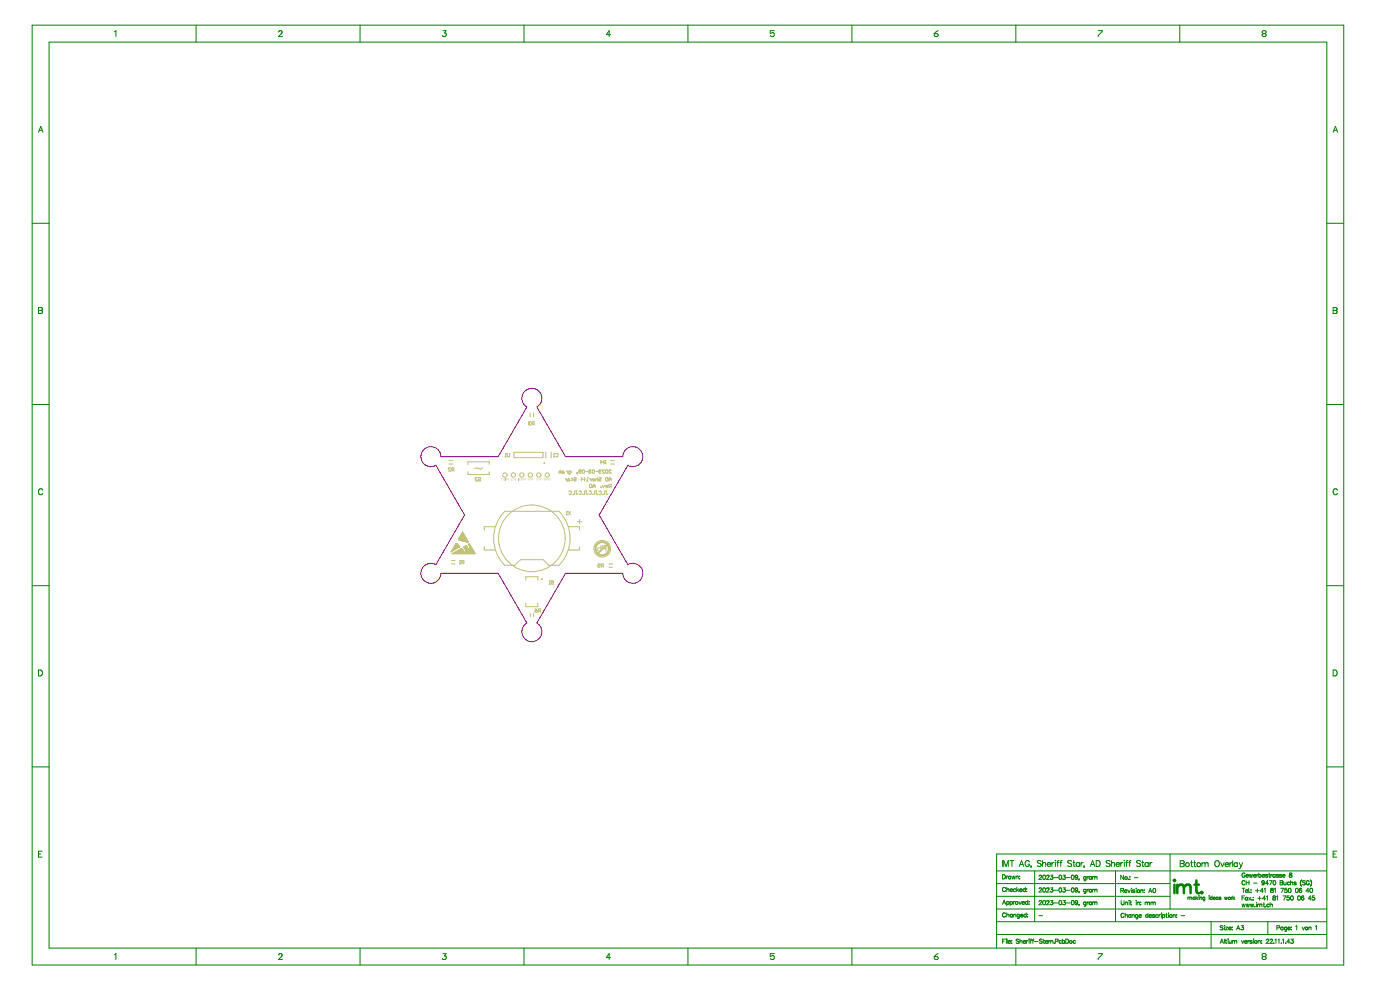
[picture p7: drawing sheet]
<svg xmlns="http://www.w3.org/2000/svg" width="420mm" height="297mm" viewBox="0 0 420 297" stroke-linecap="round" stroke-linejoin="round" font-family="sans-serif">
<g fill="none" stroke="#008000" stroke-width=".3">
<path d="M9.6 7.5h393.3v281.8h-393.3zM14.7 12.6h383.2v271.6h-383.2zM34.3 9.5l.5-.3v1.8M58.8 7.5v5.1M83.6 9.6l.3-.4 .5 .1 .2 .2-.3 .6-.8 .9h1.2M108 7.5v5.1M132.8 9.2h1l-.5 .7a.59 .59 0 0 1 .4 .9 .59 .59 0 0 1-1-.2M157.1 7.5v5.1M183.1 10.4h-1.3l.9-1.2v1.8M206.3 7.5v5.1M232.2 9.2h-1.2v.9l.9-.3 .3 .3v.6l-.3 .3h-.6l-.3-.3M255.5 7.5v5.1"/>
<path d="M280.1 10.1h.9l.3 .6-.3 .3h-.6l-.3-.3zM281.3 9.2l-1.2 .9M304.6 7.5v5.1M329.3 9.2h1.2v.3l-1.2 1.2v.3M353.8 7.5v5.1M378.8 10.1l-.3-.3 .3-.6h.6l.3 .3-.3 .6M378.8 10.1l-.3 .3 .3 .6h.6l.3-.3-.3-.6M378.8 10.1h.6M11.5 39.7l.7-1.8 .7 1.8M11.8 39.1h.8M399.8 39.7l.6-1.8 .7 1.8M400 39.1h.9"/>
<path d="M9.6 66.9h5.1M397.9 66.9h5M11.5 92.2l1.1 .2 .1 .3-.4 .3 .4 .4-.1 .5-1.1 .1zM11.5 93h.8M399.8 92.2l1.1 .2v.3l-.4 .3 .4 .4-.1 .5-1 .1zM399.8 93h.7M9.6 121.2h5.1M397.9 121.2h5M12.8 146.9a.65 .65 0 0 0-.7-.4 .65 .65 0 0 0-.6 .7v.4a.65 .65 0 0 0 .6 .7 .65 .65 0 0 0 .7-.4M401 146.9a.65 .65 0 0 0-.7-.4 .65 .65 0 0 0-.5 .7v.4a.65 .65 0 0 0 .5 .7 .65 .65 0 0 0 .7-.4M9.6 175.6h5.1M397.9 175.6h5"/>
<path d="M11.5 200.8h.6a.95 .95 0 0 1 .7 .9 .95 .95 0 0 1-.7 .9h-.6zM399.8 200.8h.6a.95 .95 0 0 1 .6 .9 .95 .95 0 0 1-.6 .9h-.6zM9.6 229.9h5.1M397.9 229.9h5M11.5 256h.7M12.6 255.1h-1.1v1.8h1.1M300.6 257.9v1.8M301 259.7v-1.8l.7 1.8 .6-1.8v1.8M302.9 257.9h1.1M303.4 257.9v1.8M305.6 259.7l.7-1.8 .7 1.8M305.9 259.1h.8"/>
<path d="M308.7 258.4a.65 .65 0 0 0-.8-.5 .65 .65 0 0 0-.5 .7v.4a.64 .64 0 0 0 .6 .7 .64 .64 0 0 0 .7-.7h-.4M309.2 259.5v.2zM309.3 259.6l-.2 .5M312.2 258.2l-.4-.3-.8 .3 .2 .4 1 .6v.3l-.4 .2-.8-.2M312.6 257.9v1.8M312.6 258.9l.4-.4 .5 .1v1.1M314 259l.1 .5 .3 .2 .6-.2M314.3 258.6h.6l.1 .4h-1zM315.4 258.5v1.2M316.1 258.5l-.4 .1-.3 .4M316.4 257.9h.2zM316.5 258.5v1.2"/>
<path d="M316.9 258.5h.6M317.6 257.9l-.4 .4v1.4M317.8 258.5h.6M318.5 257.9l-.4 .4v1.4M321.3 258.2l-.4-.3-.7 .3 .1 .4 1 .6v.3l-.4 .2-.7-.2M321.7 258.5h.6M322 257.9v1.5l.4 .3M323.7 258.8a.57 .57 0 0 0-.9-.1 .57 .57 0 0 0 0 .8 .57 .57 0 0 0 .9 0M323.7 258.5v1.2M324.2 258.5v1.2M324.8 258.5l-.4 .1-.2 .4M325.1 259.5v.2z"/>
<path d="M325.2 259.6l-.2 .5M326.9 259.7l.7-1.8 .7 1.8M327.2 259.1h.8M328.7 257.9h.6a.95 .95 0 0 1 .6 .9 .95 .95 0 0 1-.6 .9h-.6zM332.9 258.2l-.5-.3-.7 .3 .2 .4 1 .6v.3l-.5 .2-.7-.2M333.3 258.9l.4-.4 .4 .1 .1 1.1M333.3 257.9v1.8M334.7 259v.5l.4 .2 .6-.2M334.9 258.6h.6l.2 .4h-1zM336.1 258.5v1.2M336.7 258.5l-.4 .1-.2 .4M337.1 257.9v.1z"/>
<path d="M337.1 258.5v1.2M337.5 258.5h.6M338.2 257.9l-.4 .4v1.4M338.5 258.5h.6M339.2 257.9l-.5 .4v1.4M342 258.2l-.4-.3-.8 .3 .2 .4 1 .6v.3l-.4 .2-.8-.2M342.4 258.5h.6M342.6 257.9v1.5l.5 .3M344.3 258.8a.57 .57 0 0 0-.8-.1 .57 .57 0 0 0 0 .8 .57 .57 0 0 0 .8 0M344.3 258.5v1.2M344.8 258.5v1.2M345.5 258.5l-.4 .1-.3 .4"/>
<path d="M350.9 256v16.5M353.9 258l1.1 .1v.6l-.3 .1 .4 .4-.2 .5-1 .1zM353.9 258.8h.8M357 258.6h.6M357.3 258v1.4l.4 .4M358 258.6h.6M358.2 258v1.4l.4 .4M360.4 258.9l.4-.3 .5 .1v.2M360.4 258.6v1.2M361.3 258.9l.5-.3 .4 .1 .1 1.1M361.3 258.9v.9M364.6 258.1a.84 .84 0 0 1 1.1 .8 .84 .84 0 0 1-1.1 .8l-.3-.6z"/>
<path d="M366.1 258.6l.5 1.2 .5-1.2M367.4 259.1l.1 .4 .3 .3 .6-.3M367.6 258.7h.6l.2 .4h-1zM368.8 258.6v1.2M369.5 258.6l-.5 .1-.2 .4M369.6 258v1.8M371 258.8a.57 .57 0 0 0-.8 0 .57 .57 0 0 0 0 .8 .57 .57 0 0 0 .8-.1M371 258.6v1.2M371.6 258.6l.5 1.2M372.1 259.8l-.6 .6M372.6 258.6l-.5 1.2M397.8 256h-99v28.1"/>
<path d="M399.8 256h.6M400.9 255.1h-1.1v1.8h1.1M298.8 276.3h99M298.8 264.9h52.1M298.8 268.7h52.1M298.8 272.5h99.1M298.8 261h99M300.6 262.2h.4a.68 .68 0 0 1 .5 .6 .68 .68 0 0 1-.5 .7h-.4zM300.6 271.1l.5-1.3 .5 1.3M300.8 270.6h.6M301.5 266.3a.47 .47 0 0 0-.5-.3 .47 .47 0 0 0-.4 .5v.3a.47 .47 0 0 0 .4 .5 .47 .47 0 0 0 .5-.3M301.5 273.9a.47 .47 0 0 0-.5-.3 .47 .47 0 0 0-.4 .5v.3a.47 .47 0 0 0 .4 .5 .47 .47 0 0 0 .5-.3"/>
<path d="M301.7 262.6v.9M301.9 266v1.3M301.9 270.2v1.3M301.9 273.6v1.3M301.9 270.4a.4 .4 0 0 1 .6-.1 .4 .4 0 0 1 0 .6 .4 .4 0 0 1-.6 0M301.9 266.7l.6-.2v.8M301.9 274.3l.6-.2v.8M302.2 262.6l-.5 .4M302.9 270.4a.4 .4 0 0 1 .6-.1 .4 .4 0 0 1 0 .6 .4 .4 0 0 1-.6 0M302.9 266.8l.3 .5 .4-.2M302.9 270.2v1.3M303.1 266.5h.4l.1 .3h-.7z"/>
<path d="M303.1 262.8a.4 .4 0 0 0-.6-.1 .4 .4 0 0 0 0 .6 .4 .4 0 0 0 .6 0M303.1 262.6v.9M303.4 262.6l.3 .9 .2-.9 .2 .9 .3-.9M303.6 274.2a.4 .4 0 0 0-.6 0 .4 .4 0 0 0 0 .6 .4 .4 0 0 0 .6-.1M303.6 274v.9M303.9 270.2v.9M303.9 274.3l.6-.2 .1 .8M303.9 274v.9M304.4 270.2l-.5 .4M304.6 266.6a.4 .4 0 0 0-.6-.1 .4 .4 0 0 0 0 .6 .4 .4 0 0 0 .6 0M304.7 262.9l.6-.2v.8M304.7 262.6v.9"/>
<path d="M304.9 266v1.3M305.1 266.8l.4 .5M305.5 266.4l-.6 .6M305.5 270.2l.4 .9 .4-.9M305.7 274l-.1 1.2h-.5M305.7 274.2a.4 .4 0 0 0-.6 0 .4 .4 0 0 0 0 .6 .4 .4 0 0 0 .6-.1M305.7 263.3h.1M305.7 262.6h.1M305.7 266.8l.3 .5 .5-.2M305.9 266.5h.4l.2 .3h-.8zM306 274.4l.3 .5 .4-.2M306.2 274.1h.4l.1 .3h-.7z"/>
<path d="M306.5 270.6l.3 .5 .4-.2M306.5 270.4l.4-.2 .3 .4h-.7zM307.5 266v1.3M307.5 266.6a.4 .4 0 0 0-.6-.1 .4 .4 0 0 0 0 .6 .4 .4 0 0 0 .6 0M307.7 274.2a.4 .4 0 0 0-.6 0 .4 .4 0 0 0 0 .6 .4 .4 0 0 0 .6-.1M307.7 273.6v1.3M307.9 266.5h.1M307.9 267.1h.1M307.9 267.1v.1M308.2 274.8h.1M308.1 274h.1M308.2 270.4a.4 .4 0 0 0-.6-.1 .4 .4 0 0 0 0 .6 .4 .4 0 0 0 .6 0"/>
<path d="M308.2 269.8v1.3M308.5 270.3h.1M308.6 270.2l-.1 .1M308.6 270.9h.1M310.3 261v15.3M311.5 274.5h1.1M311.6 266.4l.2-.3 .5 .3-.8 1h.9M311.6 262.6l.2-.3 .5 .3-.8 1h.9M312.2 270h.1M312.2 270l-.4-.1-.2 .3M312.3 270v.4l-.8 .8h.9M312.9 262.4a.58 .58 0 0 1 .6 .5 .58 .58 0 0 1-.6 .6l-.2-.5z"/>
<path d="M312.9 270a.58 .58 0 0 1 .6 .6 .58 .58 0 0 1-.6 .5l-.2-.4zM312.9 266.2a.58 .58 0 0 1 .6 .6 .58 .58 0 0 1-.6 .5l-.2-.5zM313.9 262.6l.2-.3 .5 .3-.8 1h.8M313.9 266.4l.2-.3 .5 .3-.8 1h.8M313.9 270v.2M314 270l.3-.1 .3 .4-.8 .9h.8M314 270h-.1M315 262.3h.7l-.3 .5a.42 .42 0 0 1 .3 .7 .42 .42 0 0 1-.8-.2M315 266.1h.7l-.3 .5a.42 .42 0 0 1 .3 .7 .42 .42 0 0 1-.8-.2M315 269.9h.7l-.3 .5a.42 .42 0 0 1 .3 .7 .42 .42 0 0 1-.8-.1M316.1 266.8h1M316.1 263h1"/>
<path d="M316.1 270.7h1M317.7 262.4a.58 .58 0 0 1 .7 .5 .58 .58 0 0 1-.7 .6l-.2-.5zM317.7 266.2a.58 .58 0 0 1 .7 .6 .58 .58 0 0 1-.7 .5l-.2-.5zM317.7 270a.58 .58 0 0 1 .7 .6 .58 .58 0 0 1-.7 .5l-.2-.4zM318.8 266.1h.6l-.3 .5a.42 .42 0 0 1 .3 .7 .42 .42 0 0 1-.8-.2M318.8 262.3h.6l-.3 .5a.42 .42 0 0 1 .3 .7 .42 .42 0 0 1-.8-.2M318.8 269.9h.6l-.3 .5a.42 .42 0 0 1 .3 .7 .42 .42 0 0 1-.8-.1M319.8 266.8h1.1M319.8 263h1.1M319.8 270.7h1.1M321.4 270a.58 .58 0 0 1 .7 .6 .58 .58 0 0 1-.7 .5l-.2-.4zM321.4 262.4a.58 .58 0 0 1 .7 .5 .58 .58 0 0 1-.7 .6l-.2-.5z"/>
<path d="M321.4 266.2a.58 .58 0 0 1 .7 .6 .58 .58 0 0 1-.7 .5l-.2-.5zM322.4 270.4l.3 .3 .5-.3M322.4 270.3v.1M322.4 270.3l.4-.4 .4 .5M323.2 270.4l-.2 .7-.6-.1M323.2 262.7l-.2 .8-.6-.1M323.2 266.5l-.2 .8-.6-.1M323.6 263.5h.1M323.6 267.3h.1M323.6 271.1h.1M323.6 271.1l-.1 .3M323.6 263.5l-.1 .3"/>
<path d="M323.6 267.3l-.1 .3M325.6 266.7a.4 .4 0 0 0-.6 0 .4 .4 0 0 0 0 .6 .4 .4 0 0 0 .6-.1M325.6 266.5v1.2l-.5 .1M325.6 262.9a.4 .4 0 0 0-.6 0 .4 .4 0 0 0 0 .6 .4 .4 0 0 0 .6-.1M325.6 270.5a.4 .4 0 0 0-.6 0 .4 .4 0 0 0 0 .6 .4 .4 0 0 0 .6-.1M325.6 262.7v1.2h-.5M325.6 270.4v1.1l-.5 .1M326 262.7v.9M326 266.5v.9M326 270.4v.8M326.4 270.4l-.4 .3M326.4 262.7l-.4 .4"/>
<path d="M326.4 266.5l-.4 .4M327.3 266.7a.4 .4 0 0 0-.6 0 .4 .4 0 0 0 0 .6 .4 .4 0 0 0 .6-.1M327.3 262.9a.4 .4 0 0 0-.6 0 .4 .4 0 0 0 0 .6 .4 .4 0 0 0 .6-.1M327.3 270.5a.4 .4 0 0 0-.6 0 .4 .4 0 0 0 0 .6 .4 .4 0 0 0 .6-.1M327.3 262.7v.9M327.3 266.5v.9M327.3 270.4v.8M327.6 266.8l.3-.3 .4 .3M327.6 263l.3-.3 .4 .3M327.6 270.6l.3-.2 .4 .2M327.6 262.7v.9M327.6 266.5v.9"/>
<path d="M327.6 270.4v.8M328.3 263l.6-.2v.8M328.3 266.8l.6-.2v.8M328.3 263v.6M328.3 266.8v.6M328.3 270.6v.6M328.3 270.6l.6-.2v.8M334.5 261v15.3M336.1 266.9l.7-.1 .1-.4-.8-.1v1.3M336.2 270v.9l.4 .3 .4-.1v-1.1M336.5 266.9l.4 .7M336.9 262.4v1.2l-.8-1.2v1.2"/>
<path d="M337 274a.47 .47 0 0 0-.5-.3 .47 .47 0 0 0-.4 .5v.3a.47 .47 0 0 0 .4 .5 .47 .47 0 0 0 .5-.3M337.2 267.1l.3 .5 .4-.2M337.4 266.8h.4l.1 .3h-.7zM337.4 270.4v.8M337.4 270.6l.6-.1 .1 .7M337.4 274.4l.6-.2 .1 .8M337.4 273.7v1.3M338.2 266.7l.4 .9 .3-.9M338.3 263.6h.1M338.6 269.9h.1M338.6 270.4v.8M338.8 263.5h.1"/>
<path d="M338.8 262.8h.1M338.9 270.4h.4M339 270v1l.3 .2M339.1 274.3a.4 .4 0 0 0-.6 0 .4 .4 0 0 0 0 .6 .4 .4 0 0 0 .6-.1M339.1 274.2v.8M339.3 266.3h.1M339.3 266.7v.9M339.5 274.4l.6-.2v.8M339.5 274.2v.8M340.1 263.1h1.1M340.3 266.9l-.6-.1v.2l.6 .4-.3 .2-.4-.2M340.7 269.9h.1"/>
<path d="M340.7 270.4v.8M340.6 266.3h.1M340.7 266.7v.9M341 270.6l.6-.1 .1 .7M341 270.4v.8M341.2 274.3a.4 .4 0 0 0-.6 0 .4 .4 0 0 0 0 .6 .4 .4 0 0 0 .6-.1M341.2 274.2l-.1 1.1-.5 .1M341.5 274.5l.3 .5 .4-.2M341.7 274.2h.4l.1 .3h-.7zM342 271.1l.1 .1M342 271.1h.1M342.1 270.5h.1"/>
<path d="M342.1 267l.6-.2v.8M342.1 266.7v.9M342.1 270.5h-.1M343.1 267.4h.1M343.1 266.7h.1M343.4 270.6l.3-.2 .3 .2M343.4 270.4v.8M344 270.6l.6-.1 .1 .7M344 270.6v.6M344.2 274.3a.4 .4 0 0 0-.6 0 .4 .4 0 0 0 0 .6 .4 .4 0 0 0 .6-.1M344.2 273.7v1.3M344.4 267.6l.5-1.3 .5 1.3"/>
<path d="M344.6 274.5l.3 .5 .4-.2M344.6 267.1h.6M344.8 274.2h.4l.1 .3h-.7zM345.1 270.6l.3-.2 .4 .2M345.1 270.4v.8M345.8 270.6l.6-.1v.7M345.8 270.6v.6M345.9 266.3a.58 .58 0 0 1 .7 .6 .58 .58 0 0 1-.7 .6l-.2-.5zM346.2 274.3l-.2-.1-.4 .1 .6 .3v.3l-.6-.1M347.2 274.3a.4 .4 0 0 0-.6 0 .4 .4 0 0 0 0 .6 .4 .4 0 0 0 .6-.1M347.5 274.2v.8M348 274.2l-.5 .3"/>
<path d="M348.3 273.7h.1M348.3 274.2v.8M348.6 274.3a.4 .4 0 0 1 .6 0 .4 .4 0 0 1 0 .6 .4 .4 0 0 1-.6-.1M348.6 274.2v1.2M349.6 274.2h.4M349.7 273.7v1.1l.3 .2M350.4 273.7h.1M350.4 274.2v.8M351.8 274.4l.6-.2v.8M351.8 274.2v.8M352.8 274.9v.1M352.8 274.2h.1"/>
<path d="M352.8 275h.1M354.1 274.5h1.1M356.2 268.9v.7M356.2 269.1l.3-.2 .3 .2M356.8 269.1l.5-.1 .1 .6M356.8 269.1v.5M358.3 269.1a.35 .35 0 0 0-.5-.1 .35 .35 0 0 0 0 .5 .35 .35 0 0 0 .5 0M358.3 268.9v.7M358.6 268.5v1.1M358.8 269.2l.4 .4M359.1 268.9l-.5 .5M359.5 268.5h.1"/>
<path d="M359.5 268.9v.7M359.8 269.1l.5-.1 .1 .6M359.8 268.9v.7M361.3 269.1a.35 .35 0 0 0-.6-.1 .35 .35 0 0 0 0 .5 .35 .35 0 0 0 .6 0M361.3 268.9l-.1 1-.4 .1M362.6 268.5h.1M362.6 268.9v.7M363.2 276.3v7.9M363.5 269.1a.35 .35 0 0 0-.6-.1 .35 .35 0 0 0 0 .5 .35 .35 0 0 0 .6 0M363.5 268.5v1.1M363.7 269.2l.3 .4 .4-.1M363.9 269h.4l.1 .2h-.7z"/>
<path d="M365.2 269.1a.35 .35 0 0 0-.5-.1 .35 .35 0 0 0 0 .5 .35 .35 0 0 0 .5 0M365.2 268.9v.7M366.1 269.1l-.5-.1 .5 .5-.2 .1-.4-.1M366.7 277.6l-.3-.1-.5 .1 .1 .3 .7 .3v.3l-.3 .2-.5-.2M367.2 268.9l.2 .7 .2-.7 .2 .7 .2-.7M367.1 277.5h.1M367.2 277.9v.8M367.5 277.9h.6l-.6 .8h.6M368.4 278.2l.3 .5 .4-.2M369 277.9h-.4l-.2 .3M369 277.9l.1 .1M369.1 278v.2h-.7"/>
<path d="M369.2 268.9v.7M369.5 277.9h.1M369.5 278.6h.1M369.5 277.9v.1M369.6 268.9l-.4 .3M369.7 268.5v1.1M369.9 269.2l.4 .4M370.3 268.9l-.6 .5M370.8 278.7l.5-1.2 .5 1.2M371 278.3h.6M372.2 277.5h.7l-.4 .4a.42 .42 0 0 1 .3 .7 .42 .42 0 0 1-.7-.1M372.4 266.2h.9"/>
<path d="M372.4 269.1h.5M372.4 271l.3 .8 .2-.8 .3 .8 .2-.8M372.8 266.2v1.3M373.2 268.5h-.8v1.3M373.3 262a.47 .47 0 0 0-.5-.3 .47 .47 0 0 0-.4 .5v.3a.45 .45 0 0 0 .5 .5 .45 .45 0 0 0 .4-.5h-.3M373.3 264.3a.47 .47 0 0 0-.5-.3 .47 .47 0 0 0-.4 .4v.4a.47 .47 0 0 0 .4 .4 .47 .47 0 0 0 .5-.3M373.4 267l.3 .5 .4-.2M373.6 266.7h.4l.1 .3h-.7zM373.6 262.5l.3 .4 .4-.1M373.7 262.3l.4-.2 .2 .4h-.7zM373.7 264v1.2M373.7 264.6h.8"/>
<path d="M373.7 271l.2 .8 .3-.8 .2 .8 .3-.8M374.1 269.1a.4 .4 0 0 0-.6 0 .4 .4 0 0 0 0 .6 .4 .4 0 0 0 .6-.1M374.1 269v.8M374.4 269l.7 .8M374.4 266.2v1.3M374.5 264v1.2M374.6 262.1l.3 .8 .2-.8 .2 .8 .3-.8M374.7 267.5h.1M375 271l.2 .8 .2-.8 .3 .8 .2-.8M375.1 266.7h.1M375.1 269l-.7 .8M375.1 267.5h.1"/>
<path d="M375.4 269.7h.1M375.8 269h.1M375.8 269.7h.1M375.9 262.5l.3 .4 .4-.1M375.9 264.7h1.1M376.1 262.2h.4l.1 .3h-.7zM376.3 271.8h.1M376.5 267h1.1M376.8 270.5h.1M376.8 271v.8M376.9 262.1v.8M377 266.4v1.1"/>
<path d="M377.1 271v.8M377.1 271.2l.3-.2 .3 .2M377.1 269.3h1.1M377.4 262.1l-.5 .4M377.5 262.3a.4 .4 0 0 1 .6-.1 .4 .4 0 0 1 0 .6 .4 .4 0 0 1-.6 0M377.5 261.7v1.2M377.7 268.7v1.1M377.7 271.2l.6-.2 .1 .8M377.7 271.2v.6M378.5 262.5l.3 .4 .4-.1M378.7 262.2h.4l.1 .3h-.7zM378.8 271h.4"/>
<path d="M378.8 267.1h-.9l.6-.9v1.3M379 270.6v1l.3 .2M379.1 266.5l.3-.3v1.3M379.1 264.4l-.2 .8-.5-.1M379.5 269.4h-.9l.6-.9v1.3M379.5 271.8h.1M379.7 268.8l.3-.3v1.3M380.1 262.3l-.6-.1v.2l.6 .4-.2 .1-.4-.1M380.2 276.3v3.8M380.4 264.8h-.9l.6-.8v1.2M380.4 262.1h.4M380.6 261.7v1l.3 .2"/>
<path d="M380.6 271.2a.4 .4 0 0 0-.6-.1 .4 .4 0 0 0 0 .6 .4 .4 0 0 0 .6 0M380.6 264h.8l-.6 1.2M380.9 271.2l.6-.2v.8M380.9 270.6v1.2M381.1 262.1v.8M381.1 266.3v.4l.7 .4a.42 .42 0 0 1-.4 .4 .42 .42 0 0 1-.4-.4l.8-.5-.1-.3zM381.5 262.1l-.4 .4M381.8 268.6v.4l.7 .4a.42 .42 0 0 1-.4 .4 .42 .42 0 0 1-.4-.4l.7-.6v-.2zM381.9 264a.58 .58 0 0 1 .7 .6 .58 .58 0 0 1-.7 .6l-.2-.5zM382.1 266.5l.3-.3v1.3M382.4 262.3a.4 .4 0 0 0-.6-.1 .4 .4 0 0 0 0 .6 .4 .4 0 0 0 .6 0M382.4 262.1v.8"/>
<path d="M382.8 268.8l.3-.3v1.3M382.9 278.1h.7l.1-.5-.8-.1v1.2M383.4 262.3l-.6-.1v.2l.6 .4-.3 .1-.4-.1M383.9 264l.7 .1 .1 .2-.3 .3 .3 .2-.1 .4h-.7zM383.9 264.6h.5M384.1 266.2h.8l-.6 1.3M384.3 262.3l-.2-.2-.4 .2 .6 .3v.3l-.6-.1M384.6 262.5l.3 .4 .4-.1M384.7 268.5h.9l-.6 1.3M384.7 277.9v.8M384.7 278.1a.4 .4 0 0 0-.6-.1 .4 .4 0 0 0 0 .6 .4 .4 0 0 0 .6-.1M384.8 262.2h.4l.1 .3h-.7z"/>
<path d="M385 264.4v.8l.6-.2M385.6 264.4v.8M385.8 278.1a.4 .4 0 0 0-.6-.1 .4 .4 0 0 0 0 .6 .4 .4 0 0 0 .6-.1M385.8 277.9l-.1 1.1-.4 .1M385.9 266.2h-.6l-.1 .6a.45 .45 0 0 1 .7 0 .45 .45 0 0 1-.1 .7 .45 .45 0 0 1-.6-.2M386.1 278.2l.3 .5 .5-.2M386.3 277.9h.4l.2 .3h-.8zM386.5 266.3a.58 .58 0 0 1 .7 .6 .58 .58 0 0 1-.7 .6l-.2-.5zM386.6 268.5h-.6l-.1 .6a.45 .45 0 0 1 .7 0 .45 .45 0 0 1-.1 .6 .45 .45 0 0 1-.7-.1M386.7 261.7v.4l.7 .4a.42 .42 0 0 1-.4 .5 .42 .42 0 0 1-.4-.5l.8-.5-.1-.3zM386.7 264.6a.4 .4 0 0 0-.6-.1 .4 .4 0 0 0 0 .6 .4 .4 0 0 0 .6 0M387 264.6l.6-.2v.8"/>
<path d="M387 264v1.2M387.2 268.6a.58 .58 0 0 1 .6 .6 .58 .58 0 0 1-.6 .5l-.2-.4zM387.2 277.9h.1M387.2 278.6h.1M388.5 277.7l.3-.2v1.2M388.6 266.3a.58 .58 0 0 1 .7 .6 .58 .58 0 0 1-.7 .6l-.2-.5zM388.6 264.6l-.2-.2-.4 .2 .6 .3v.3l-.6-.1M389.3 268.6a.58 .58 0 0 1 .7 .6 .58 .58 0 0 1-.7 .5l-.2-.4zM390.1 265.4l.1 .1M390.2 263.8l-.2 .8 .1 .7M390.2 263.8l-.3 .8 .3 .9M390.2 265.5l.1 .2"/>
<path d="M390.3 266.4l-.5-.1-.2 .8M390.3 263.7l-.1 .1M390.5 277.9l.3 .8 .4-.8M391 268.7l-.6-.1-.2 .8M391.4 264.1l-.3-.1-.5 .1 .1 .3 .7 .5-.3 .3-.5-.1M392.5 278.1l.6-.2v.8M392.5 277.9v.8M392.5 267.1h-.9l.6-.9v1.3M392.6 264.3a.47 .47 0 0 0-.5-.3 .47 .47 0 0 0-.4 .4v.4a.45 .45 0 0 0 .4 .4 .45 .45 0 0 0 .5-.4h-.3M392.9 263.7l.1 .1M392.9 266.3a.58 .58 0 0 1 .7 .6 .58 .58 0 0 1-.7 .6l-.1-.5zM393 263.8l.1 .2"/>
<path d="M393 263.8l.3 .5M393 265.5l-.1 .2M393.1 264.1l.2 .7-.3 .7M393.2 269.4h-.9l.6-.9v1.3M393.3 264.6l-.3 .9M394.1 268.5h-.6v.6a.45 .45 0 0 1 .7 0 .45 .45 0 0 1-.1 .6 .45 .45 0 0 1-.7-.1M394.5 277.7l.3-.2v1.2M34.3 286.2l.5-.4v1.8M58.8 284.2v5.1M83.6 286.3l.3-.5 .5 .1 .2 .3-.3 .6-.8 .8h1.2M108 284.2v5.1M132.8 285.8h1l-.5 .7a.59 .59 0 0 1 .4 1 .59 .59 0 0 1-1-.2"/>
<path d="M157.1 284.2v5.1M183.1 287h-1.3l.9-1.2v1.8M206.3 284.2v5.1M232.2 285.8h-1.2v.9l.6-.3 .6 .3v.6l-.3 .3h-.6l-.3-.3M255.5 284.2v5.1M280.1 286.7h.9l.3 .6-.3 .3h-.6l-.3-.3zM281.3 285.8l-1.2 .9M298.9 280.1h98.9M300.6 282.1h.5M301.4 281.5h-.8v1.3M301.8 281.4h.1M301.8 281.9v.9"/>
<path d="M302 281.5v1.3M302.3 282.3l.3 .5 .4-.2M302.5 282h.4l.1 .3h-.7zM303.4 281.9h.1M303.4 281.9v.1M303.4 282.6h.1M304.6 284.2v5.1M305.5 281.7l-.3-.2-.5 .2 .1 .3 .7 .3v.3l-.3 .2-.5-.2M305.8 282.2l.6-.2 .1 .8M305.8 281.5v1.3M306.8 282.3l.3 .5 .4-.2M306.9 282.1l.4-.2 .2 .4h-.7z"/>
<path d="M307.8 281.9v.9M308.3 281.9l-.5 .4M308.6 281.4h.1M308.6 281.9v.9M308.9 281.9h.4M309.4 281.5l-.3 .2v1.1M309.5 281.9h.5M310 281.5l-.3 .2v1.1M310.2 282.2h1.1M312.5 281.7l-.3-.2-.5 .2 .1 .3 .7 .4-.3 .4-.5-.2M312.8 281.9h.4M313 281.5v1l.3 .3"/>
<path d="M313.5 282.3l.3 .5 .4-.2M313.6 282h.5l.1 .3h-.7zM314.5 281.9v.9M314.9 281.9l-.4 .4M315.1 282.2l.6-.2v.8M315.1 281.9v.9M316.1 282.6h.1M316.5 282.2l.7-.1v-.5l-.7-.1v1.3M318.3 282.1a.4 .4 0 0 0-.6-.1 .4 .4 0 0 0 0 .6 .4 .4 0 0 0 .6 0M318.6 282.1a.4 .4 0 0 1 .6-.1 .4 .4 0 0 1 0 .6 .4 .4 0 0 1-.6 0M318.6 281.5v1.3M319.6 281.5h.4a.68 .68 0 0 1 .4 .6 .68 .68 0 0 1-.4 .7h-.4z"/>
<path d="M322.5 282.1a.4 .4 0 0 0-.6-.1 .4 .4 0 0 0 0 .6 .4 .4 0 0 0 .6 0M329.3 285.8h1.2v.3l-1.2 1.2v.3M353.8 284.2v5.1M365.9 282.8l.5-1.3 .5 1.3M366.1 282.3h.6M367.2 281.5v1.3M367.4 281.9h.4M367.6 281.5v1l.3 .3M368.2 281.5h.1M368.3 281.9v.9M368.5 281.9l.1 .8 .6-.2M369.2 281.9v.9"/>
<path d="M369.5 282.2l.3-.3 .4 .3M369.5 281.9v.9M370.2 282.2l.6-.2 .1 .8M370.2 282.2v.6M372.3 281.9l.3 .9 .4-.9M373.2 282.3l.3 .5 .4-.2M373.3 282.1l.4-.2 .2 .4h-.7zM374.2 281.9v.9M374.7 281.9l-.5 .4M374.8 282.6l.2 .2 .5-.2M375.5 282.1l-.3-.2-.4 .2 .7 .4M375.5 282.5v.1"/>
<path d="M375.8 281.5h.1M375.9 281.9v.9M377.3 282.2l.6-.2v.8M377.3 281.9v.9M378.2 282h.1M378.3 281.9l-.1 .1M378.3 282.6h.1M378.8 286.7l-.3 .3 .3 .6h.6l.3-.3-.3-.6M378.8 286.7l-.3-.3 .3-.6h.6l.3 .3-.3 .6M378.8 286.7h.6M379.7 281.8l.2-.3 .5 .2-.8 1.1h.9M380.8 281.8l.3-.3 .5 .2-.8 1.1h.8"/>
<path d="M382 282.6h.1M382.3 281.7l.3-.2v1.3M383.2 281.7l.3-.2v1.3M384.2 282.6h.1M384.6 281.7l.3-.2v1.3M385.6 282.6h.1M386.8 282.3h-.9l.6-.8v1.3M387.1 281.5h.7l-.4 .5a.42 .42 0 0 1 .4 .7 .42 .42 0 0 1-.8-.2"/>
<circle cx="356" cy="259.2" r=".59"/>
<circle cx="359.4" cy="259.2" r=".59"/>
<circle cx="304.8" cy="270.6" r=".42"/>
<circle cx="322.8" cy="266.5" r=".39"/>
<circle cx="322.8" cy="262.7" r=".39"/>
<circle cx="337.7" cy="263.2" r=".42"/>
<circle cx="341.4" cy="267.1" r=".42"/>
<circle cx="351.1" cy="274.6" r=".42"/>
<circle cx="368.6" cy="269.3" r=".36"/>
<circle cx="378.7" cy="264.4" r=".39"/>
<circle cx="390" cy="267.1" r=".39"/>
<circle cx="390.6" cy="269.4" r=".39"/>
<circle cx="391.8" cy="278.3" r=".42"/>
<circle cx="321.1" cy="282.3" r=".42"/>
<circle cx="376.6" cy="282.3" r=".42"/>
</g>
<path d="M352.2 263.7l.2 .2-.2 .2-.2-.2zM352.2 265.2v2.5M353 265.2v2.5M353 265.9l.9-.7 .9 .2 .2 .5M355 265.9l.9-.7 .9 .2 .2 2.3M355 265.9v1.8M358.2 265.2h1.3M358.7 263.9v3.1l.2 .5 .8 .2M360.4 267.4l.2 .1-.2 .2-.2-.2z" fill="none" stroke="#008000" stroke-width=".76"/>
<path d="M149.4 136.9h-17.2a3 3 0 0 0-3.5-3 3 3 0 0 0-2.3 4 3 3 0 0 0 4.3 1.6l8.7 15M161 122l8.6 14.8M161 122a3 3 0 0 0 .8-4.6 3 3 0 0 0-4.6 .1 3 3 0 0 0 .8 4.5l-8.6 14.8M169.6 136.9h17.2a3 3 0 0 1 3.5-3 3 3 0 0 1 2.3 4 3 3 0 0 1-4.3 1.6l-8.6 14.9M139.3 154.4l-8.6 14.9a3 3 0 0 0-4.3 1.5 3 3 0 0 0 2.3 4 3 3 0 0 0 3.5-3h17.2M179.6 154.3l8.7 15a3 3 0 0 1 4.3 1.5 3 3 0 0 1-2.3 4 3 3 0 0 1-3.5-3h-17.2l-8.6 14.9a3 3 0 0 1 .8 4.6 3 3 0 0 1-4.6 0 3 3 0 0 1 .8-4.6l-8.6-14.8" fill="none" stroke="#800080" stroke-width=".3"/>
<g fill="none" stroke="#c0c073" stroke-width=".3">
<path d="M134.6 138.1h1.1M134.6 139.1h1.1M140.3 139.2v-.8h6.4v.8M154.1 135.6h8.7v1.6h-8.7zM159 123.8v1.1M160 123.8v1.1M163.7 135.5v1.8M165.3 135.5v1.8M183.1 138.1h1.1M183.1 139.1h1.1M138.7 159.4l-1.2 2.2M138.7 159.4l1.8 3-.4 .2"/>
<path d="M138.7 159.7l1.6 2.7-1.6-2.6-1.1 1.8 .9 .4M140.3 141.4v.8h6.4v-.8M142.3 140.3h.9l1 .4M144.2 140.3h.6M148.5 157.9h-3.3v1M151.4 153.3h16.2M170.5 157.9h3.3v1M170.6 147.3l.2-.1 .5 .1-.2 .9-.5-.2M172.3 147.2v1h-.7M172.6 147.2h.3M172.8 147.2v.8l.1 .2 .4-.2M173.1 156.4h1.4"/>
<path d="M173.6 147.3l.2-.1 .5 .1-.2 .9-.5-.2M173.8 155.7v1.3M175.3 147.2v1h-.7M175.6 147.2h.3M175.8 147.2v.8l.1 .2 .4-.2M176.6 147.3l.2-.1 .5 .1-.2 .9-.5-.2M178.3 147.2v1h-.7M178.6 147.2h.3M178.8 147.2v.8l.1 .2 .4-.2M179.6 147.3l.2-.1 .5 .1-.2 .9-.5-.2M181.3 147.2v1h-.7M181.6 147.2h.3"/>
<path d="M181.8 147.2v.8l.1 .2 .4-.2M135.4 168h1.1M135.4 169h1.1M136.7 162.9l-1.4 2.5 2.6-1.5M136.9 163.7l-.4 .4 .6-.4-.1-.3-.8 1.1 1.1-.7-.4-.5-1.1 1.5 1.7-.9-.7-.9-1.3 2.1 2.2-1.2M136.9 163h.1M137 163h.1M137 163.1h.1M137.1 163.1h.1M137.1 163.1v.1M137.1 163.2h.1M137.2 163.2h.1"/>
<path d="M137.2 163.2v.1M137.2 163.2l.2 .4M137.2 163.3h.1M137.2 163.3l.2 .3M137.3 163.3l.1 .3M137.3 163.3v.1M137.3 163.3l.1 .2M137.3 163.4h.1M137.3 163.4l.1 .1M137.4 163.5h.1M137.4 163.5v.1M137.4 163.6h.1"/>
<path d="M137.4 163.6l.1 .1M137.5 161.6h.1M137.5 163.6v.1M137.5 163.7h.1M137.5 161.7h.1M137.6 163.7h.1M137.6 163.8h.1M137.7 163.8h.1M137.7 163.8l.1 .1M137.8 161.8h.1M137.8 163.9h.1M137.8 161.9h.1"/>
<path d="M137.9 161.9h.1M138 161.9h.1M138 161.9l.1 .1M138 162h.1M138.1 162h.1M138.2 162h.1M138.2 162h.2M138.3 162h.1M138.3 162h.2M138.4 162h.1M138.4 164.4l-2.8 1.6M138.4 164.5l-.2 .1 .3 .1-.7 .1h.9l-1.1 .1 1.2 .1-1.5 .1h1.6l-1.8 .1 1.8 .1-2.2 .1 2.3 .1-2.5 .1h2.6l-2.9 .1 3 .1-3.3 .1"/>
<path d="M138.5 164.5l.1 .1M138.5 162h.1M138.5 162h.3M138.6 160.9l.4 .5-.5-.2 .2-.4 .6 .9-1-.5 .4-.7 .8 1.5-1.4-.7 .6-1 1 1.7-1.8-.6 .8-1.4 1.3 2.2-1.3-.3-.9-.4 .7 .5M138.6 164.6h.1M138.6 162h.1M138.6 164.6l.1 .1M138.6 162h.2M138.7 164.7h.1M138.7 164.7l.1 .1M138.7 162h.1M138.8 164.8h.1"/>
<path d="M138.8 162h.1M138.8 164.8v.1M138.8 164.9l.1 .1M138.9 165h.1M138.9 165v.1M138.9 162v.1M138.9 165.1h.1M138.9 162.1h.1M139 165.2h.1M139 162.1h.1M139 165.2v.1M139 164h.1"/>
<path d="M139.1 165.3h.1M139.1 162.1h.1M139.1 164.1h.1M139.1 165.4h.1M139.1 165.5h.1M139.2 164.1l.1 .1M139.2 165.6h.1M139.2 164.1v.1M139.2 162.1h.1M139.2 164.1l.1 .2M139.2 164.2h.1M139.2 164.2l.2 .1"/>
<path d="M139.3 162.1h.1M139.3 164.3h.1M139.3 164.3l.1 .1M139.4 164.3h.1M139.4 164.4h.1M139.4 162.1h.1M139.4 164.4l.1 .1M139.5 164.4v.1M139.5 164.5h.1M139.5 162.1h.1M139.5 164.6h.1M139.6 164.6h.1"/>
<path d="M139.6 162.1h.1M139.6 164.7h.1M139.6 164.8h.1M139.7 164.9h.1M139.7 165h.1M139.7 165v.1M139.7 165.4h.1M139.7 165.3v.1M139.7 165v.4M139.7 165.3h.1M139.7 165.1v.2M139.7 165.2v.1"/>
<path d="M139.8 162.2h.1M139.8 163.5l-.8 .5M139.8 163.5l.1 .1M139.8 163.5v.1M139.8 163.5h.1M139.8 163.6l.1 .1M139.8 162.2l.1 .1M139.9 165.6l-.6 .2 .9 .1M139.9 162.3h.1M139.9 163.7h.1M139.9 163.7l.1 .1M139.9 165.4h.1"/>
<path d="M139.9 165.3h.1M139.9 165.5h.1M139.9 165.2v.1M139.9 165.2h.1M139.9 165.5v.1M139.9 165.6h.1M139.9 163.8h.1M140 163.8v.1M140 164.9h.1M140 162.4h.1M140 163.8h.1M140 163.8l.1 .1"/>
<path d="M140 165.7h.1M140 162.4l.1 .1M140 164.8h.1M140 162.4v.1M140 163.9h.1M140 162.4l.1 .2M140 162.5h.1M140 164.4h.1M140 164.3h.1M140 164.3v.2M140 164.5h.1M140 163.9l-.2-.2-.6 .3 .6 .8 .1-.9-.5 .1 .3 .5v-.5l-.1 .1"/>
<path d="M140 163.9l-.1 1.7M140 164.2h.1M140 164.7h.1M140 164.6l.1 .1M140.1 164.1h.1M140.1 164v.1M140.1 164.6v.1M140.1 165.7h.1M140.1 164h.1M140.1 162.5h.1M140.1 164.7h-.1M140.1 162.6h.1"/>
<path d="M140.1 165.7v.1M140.2 165.7l-.1 .1M140.2 165.7h.1M140.3 165.7h-.1M140.3 165.7h.1M140.3 165.6v.1M140.3 165.6h.1M140.3 165.5v.1M140.4 165.5h-.1M140.4 165.5l-.1 .2M140.4 165.5h1.8l-1.8 .2h1.9l-2.1 .1 2.2 .1M140.4 165.5h.1"/>
<path d="M140.4 165.4l-.1 .1M140.4 165.4v.1M140.4 165.4h.1M140.4 165.4l-.1 .3M140.4 165.3l-.1 .3M140.4 165.3v.1M140.4 165.3l1.7 .1-1.7 .1M140.4 165.3v.2M140.4 165.3h.1M140.4 165.2h.1M140.4 165.2v.2M140.4 165.2v.1"/>
<path d="M140.5 165.2l-.1 .1M140.5 165.2h.1M140.5 165.2h-.1M140.5 163.2l.3-.2 1.7 3h-6.9M140.5 163.2h.1M140.5 165.1v.1M140.5 163.2l.1 .1M140.5 165.1h.1M140.5 163.2l.1 .2M140.5 165v.2M140.5 165v.1M140.5 165l-.1 .4"/>
<path d="M140.5 165h.1M140.5 165l-.1 .3M140.5 163.3l.1 .1M140.5 164.9v.1M140.6 163.3h.1M140.6 164.9l-.1 .1M140.6 164.9h.1M140.6 163.2l.5 .5-.1 .3h.3l-.3 .1 .4 .1-.5 .1h.6l-.6 .1 .7 .1-.8 .1h.9l-.9 .1 .9 .1-1 .1h1.1l-1.2 .1 1.3 .1h-1.3l1.4 .1-1.6 .1M140.6 163.3l.1 .2M140.6 163.3v.1M140.6 164.8v.1M140.6 164.8l-.1 .2"/>
<path d="M140.6 164.8h.1M140.6 163.4h.1M140.6 163.4l.1 .1M140.6 164.7v.2M140.6 164.7h.1M140.7 163.4v.1M140.7 164.7h-.1M140.7 164.6l-.1 .1M140.7 164.6h.1M140.7 163.5h.1M140.7 163.5l.1 .1M140.7 164.6v.1"/>
<path d="M140.7 164.5v.1M140.7 163.5l.1 .2M140.7 163.6h.1M140.7 164.4l-.1 .3M140.7 164.4h.1M140.7 164.4v.1M140.7 164.4v.2M140.8 164.4h.1M140.8 163.6v.1M140.8 164.3v.1M140.8 163.7h.1M140.8 163.7v.1"/>
<path d="M140.8 164.2v.2M140.8 164.2v.1M140.8 164.2h.1M140.8 163.8h.1M140.8 164.1v.1M140.8 164.1v.3M140.9 163.8v.1M140.9 163.8h.1M140.9 164.1l-.1 .1M140.9 164.1h.1M140.9 164v.1M140.9 163.9h.1"/>
<path d="M140.9 164l-.1 .2M140.9 163.9v.1M145.2 163.9v1h3.3M151.4 169.5h3l1.7-1.7h6.8l1.7 1.7h3M157.7 173.9v-1.1h3.6v1.1M173.8 163.9v1h-3.3M180.2 163.5v1.7M181 163.5h.7v1.7M181 164.4h.7M182.6 169h1.1M182.6 170h1.1M157.7 180.7v1.1h3.6v-1.1"/>
<path d="M159 183.8v1.1M160 183.8v1.1"/>
</g>
<path d="M182.1 163.1l-2.8 2.9" fill="none" stroke="#c0c073" stroke-width=".4"/>
<g fill="#c0c073">
<path d="M164.5 143.4h.5v.5h-.5v-.2h.2h-.2l.2 .2 .3-.2-.1-.3z"/>
<path d="M163.8 143.3l.1 .6 .4-.6v.7v-.5l-.5 .5z"/>
<path d="M162 143.4h.3l-.3 .1v.4l.3-.1-.1 .2-.3-.1z"/>
<path d="M161.3 143.3l.3 .6 .3-.6-.3 .7z"/>
<path d="M160.9 143.4h.3l-.3 .1 .2 .1-.2 .3 .3-.1-.1 .2-.3-.1z"/>
<path d="M151.9 143.3l.3 .6 .3-.6v.7l-.1-.6-.2 .6-.2-.6-.1 .6z"/>
<path d="M151.7 143.3l.1 .7z"/>
<path d="M151.1 143.4h.4l-.4 .4 .2 .1 .2-.1-.1 .2-.4-.2 .4-.4z"/>
<path d="M154.3 143.4h.5l-.4 .4 .1 .1 .3-.1-.1 .2-.4-.2 .4-.4z"/>
<path d="M153.7 143.4h.4v.6l-.4-.1v-.1l.2 .1 .2-.1-.1-.4z"/>
<path d="M153.4 143.3l.1 .7h-.4l.3-.1z"/>
<path d="M157 143.3l.2 .6 .4-.6v.7l-.1-.6-.2 .6-.3-.6v.6z"/>
<path d="M155.8 143.3l.3 .1-.4 .4 .2 .1 .3-.1-.2 .2-.4-.1 .4-.3-.3-.1z"/>
<path d="M155.4 143.3l.1 .7z"/>
<path d="M158.8 143.4h.4l-.4 .4 .1 .1 .3-.1-.1 .2-.4-.1 .4-.5z"/>
<path d="M158.2 143.3h.5l-.2 .1v.6l-.1-.6z"/>
<path d="M163.3 143.4h.3v.5l-.3-.1zM163.3 143.4l-.1 .5 .5 .1v-.7z"/>
<path d="M150.4 143.6a.25 .25 0 0 1 .5 0 .25 .25 0 0 1-.5 0zM150.3 143.6a.35 .35 0 0 0 .7 0 .35 .35 0 0 0-.7 0z"/>
<path d="M156.3 143.6a.25 .25 0 0 1 .5 0 .25 .25 0 0 1-.5 0zM156.2 143.6a.35 .35 0 0 0 .7 0 .35 .35 0 0 0-.7 0z"/>
<path d="M159.4 143.4h.4v.2zM159.4 143.4l.1 .3-.2 .3 .3-.3 .3 .3v-.7z"/>
</g>
<g fill="none" stroke="#c0c073" stroke-width=".3">
<path d="M151.5 136.9h.3M151.6 135.9h.1M151.6 135.9v1M151.6 135.9l.2 .2M152.1 135.9l.2 1 .5-.1v-.9M158.5 126.7h.1M158.5 126.7l.1 .2M158.6 126.9l-.1 .2 .1 .3 .5-.2M158.6 126.9h.2M159.1 126.6l-.5-.2-.1 .3M159.8 127.1l-.3 .3M160.1 127.1l-.6-.2 .1-.5h.5v1"/>
<path d="M166 136.9h.3M166.1 135.9h.1M166.1 135.9v1M166.1 135.9l.2 .2M166.6 136.1l.2-.2 .5 .2v.7l-.2 .1-.5-.1M180 138.6h.7l-.5-.5v1M181.3 138.7l-.3 .4M181.7 138.7l-.7-.1 .2-.5h.5v1M135.1 140.4l-.2-.2-.5 .2 .7 .8h-.7M135.8 140.9l-.4 .3M136.1 140.9l-.7-.2 .2-.5h.5v1M143.1 143.3l-.1-.1-.5 .1 .6 .9h-.6"/>
<path d="M143.5 143.3l.1-.1 .5 .1-.1 .4-.5 .1 .1 .4 .5-.2M151.4 153.3a11.4 11.4 0 0 0 0 16.2M167.6 153.3a11.4 11.4 0 0 1 0 16.2M168 141.3l.3-.1v.6M168 141.3v.5M168 141.3l-.2-.1-.2 .1v.5M169.1 141.2l-.5 .1v.5h.5l.2-.1-.2-.2h-.5M169.4 143.5l.5 .3M169.8 141.2l.5 .3M169.8 154.3h.3M169.9 143.5v.7M170 153.3h.1"/>
<path d="M170 153.3v1M170 153.3l.1 .2M170.3 141.2v.6M170.5 153.3l.6 1M170.6 141.8l.7-.1-.2-.5h-.5v.8l.3 .2M170.8 143.5l-.5 .2v.5h.5l.1-.2-.1-.2h-.5M171.1 153.3l-.6 1M171.4 143.5h.4M171.6 143.3l-.2 .9M172.1 143.3l.2-.1 .5 .1-.2 .4-.5 .1 .2 .4 .5-.2M172.9 141.7l.2 .1zM172.9 141.8l.4 .4"/>
<path d="M173.6 141.3l.7-.1-.2-.4-.5 .2v.7l.2 .1 .5-.1M174.3 143.2l.1 1M174.3 143.7h.3M174.8 140.8l.5 .2-.2 .8-.5-.1zM175.1 143.2l.2 1M175.1 143.7h.3M175.6 141.3h.7M175.9 144.2h.4M176.1 143.2h.1M176.3 143.5h-.2v.7M176.6 141.2h.1M176.6 141.2l.2 .1"/>
<path d="M176.8 141.3l-.2 .2 .2 .3 .5-.1M176.8 141.3h.1M176.8 143.5l.5 .3M176.9 145.2l.5 .1-.1 .9-.5-.2zM177.3 141l-.5-.2-.2 .4M177.3 143.5v.7M177.8 146.2v-.7l.3-.3 .3 .3v.7M177.8 145.7h.6M177.8 140.8l.5 .2-.2 .8-.5-.1zM178.3 143.8h-.7l.2-.3 .5 .2-.2 .5h-.3M178.6 141.3h.7M179.3 143.2v1"/>
<path d="M179.3 143.7l-.5-.2-.2 .7M179.6 141.2h.1M179.6 143.3l.5-.1 .2 .3-.5 .2-.2 .3 .2 .2 .5-.2M179.6 141.2l.2 .1M179.8 141.3l-.2 .2 .2 .3 .5-.1M179.8 141.3h.1M180.1 146l.2 .2zM180.3 141l-.5-.2-.2 .4M180.6 145.5l.3 .7 .4-.7M181.3 141l-.2-.2-.5 .2 .7 .8h-.7M181.8 140.8l.5 .2-.2 .8-.5-.1zM181.8 143.2h.5v1l-.7-.2z"/>
<path d="M182.3 145.8h-.7l.2-.3 .5 .2-.2 .5h-.3M182.6 144.2v-.7l.3-.3 .4 .3v.7M182.6 143.7h.7M182.9 145.8l-.3 .4M183.3 145.8l-.7-.1 .2-.5h.5v1M183.3 141l-.2-.2-.5 .2 .7 .8h-.7M135.3 165.4h-.1M135.6 166h.1M136.7 162.9h.1M136.8 162.9h.1M136.8 162.9l.1 .1M137.6 161.7h.1"/>
<path d="M137.6 161.7l.1 .1M137.7 161.8h.1M137.8 169h.3M137.9 168h.1M137.9 168l.2 .2M137.9 168v1M138.4 164.4l.1 .1M138.8 168.7l-.4 .3M139.1 168.7l-.7-.2 .2-.5h.5v1M139.2 165.6h.1M139.2 165.6l.1 .1M139.3 165.7h.1"/>
<path d="M139.4 165.7h.1M139.5 165.7h.1M139.5 165.6v.1M139.6 165.6h-.1M139.6 164.7v.1M139.6 165.6h.1M139.6 164.8h.1M139.7 162.1v.1M139.7 165.5l-.1 .1M139.7 165.4h.1M139.7 162.2h.1M139.7 165.2h.1"/>
<path d="M139.8 162.2h.1M139.9 165.2h.1M139.9 165.6h.1M139.9 165.6l.1 .1M140 164.9l-.1 .2M140 164.9h.1M140 165.7h.1M140.1 164.1l-.1 .1M140.2 165.7h.1M140.9 164h.1M164.7 175.1h.3M164.9 174.1h.1"/>
<path d="M164.9 174.1v1M164.9 174.1l.1 .2M165.4 174.3l.1-.2 .5 .2-.1 .3-.5 .2 .1 .3 .5-.2M179.2 169h.7v.5l-.3-.1-.4 .1 .2 .5 .5-.1M180.2 164.4a.55 .55 0 0 0-.8-.1 .55 .55 0 0 0 0 .8 .55 .55 0 0 0 .8-.1M180.6 169.7l-.4 .3M180.9 169.7l-.7-.2 .2-.5h.5v1M181 163.5a.45 .45 0 0 0-.5 .5 .45 .45 0 0 0 .5 .4M160.4 182.5l.7 .5M160.6 183h.5l-.2 .5-.5-.2zM161.7 183.2l-.3 .3M162.1 183.2l-.7-.2 .2-.5h.5v1"/>
<circle cx="163.2" cy="138.8" r=".12"/>
<circle cx="151.4" cy="142.4" r=".65"/>
<circle cx="153.9" cy="142.4" r=".65"/>
<circle cx="156.5" cy="142.4" r=".65"/>
<circle cx="159" cy="142.4" r=".65"/>
<circle cx="161.6" cy="142.4" r=".65"/>
<circle cx="164.1" cy="142.4" r=".65"/>
<circle cx="159.5" cy="161.4" r="10"/>
<circle cx="162.5" cy="173.6" r=".1"/>
<circle cx="180.6" cy="164.5" r="2.5"/>
</g>
<circle cx="180.6" cy="164.5" r="2" fill="none" stroke="#c0c073" stroke-width=".6"/>
</svg>
